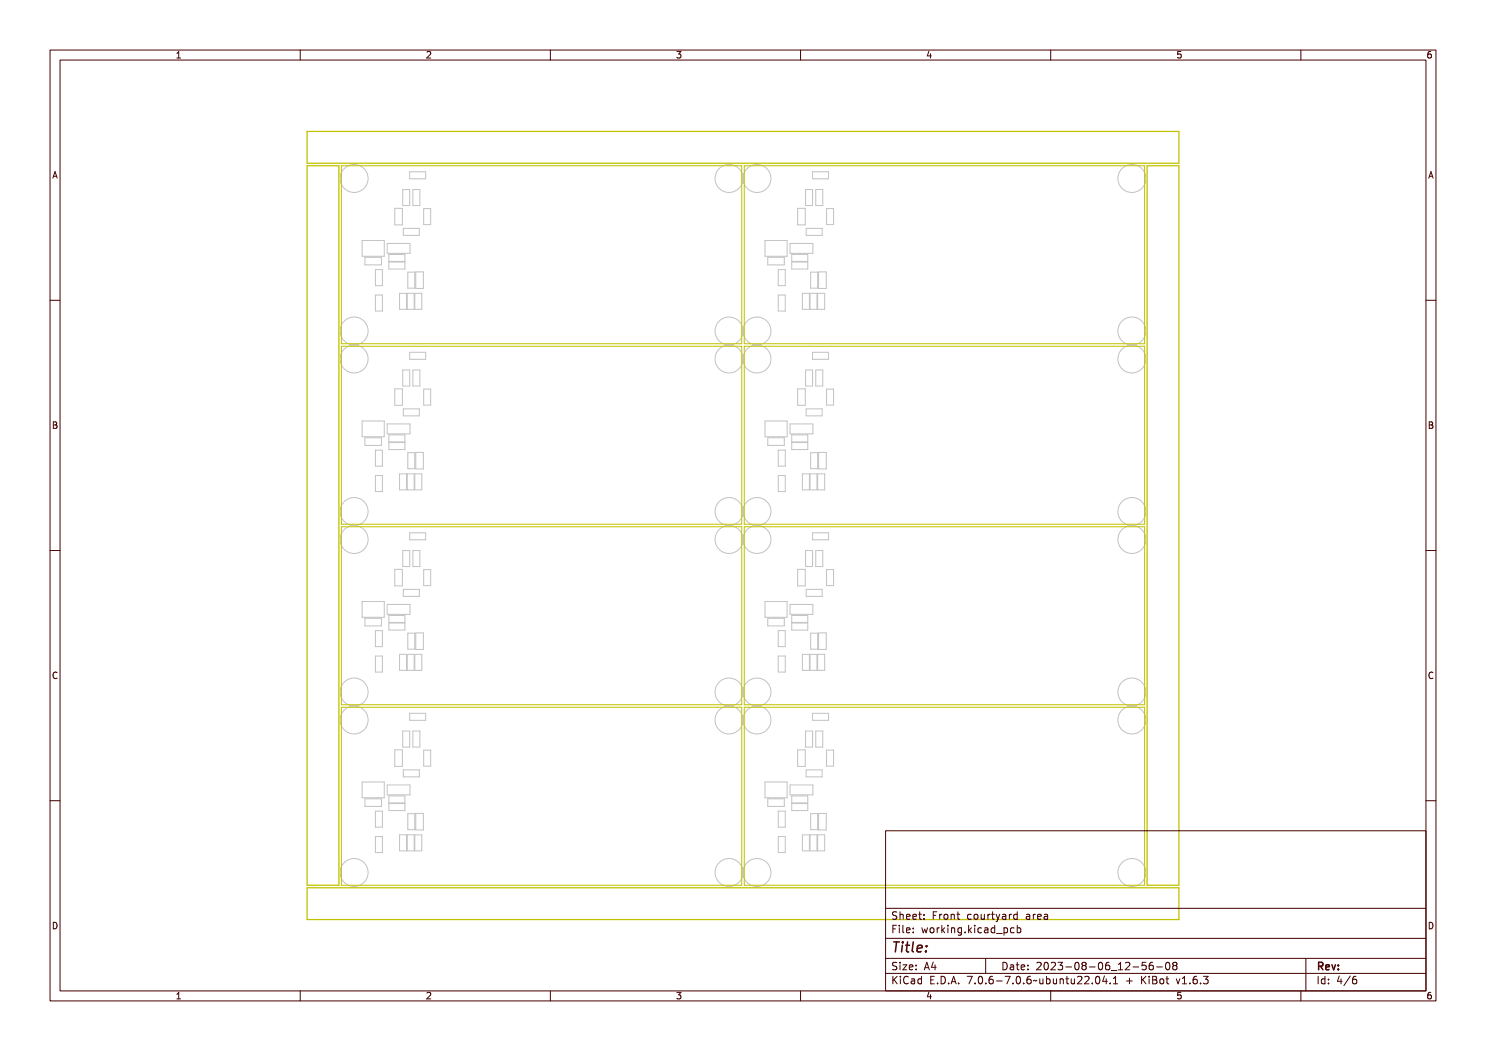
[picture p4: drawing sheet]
<svg xmlns="http://www.w3.org/2000/svg" width="297mm" height="210mm" viewBox="0 0 297 210" stroke-linecap="round" stroke-linejoin="round" font-family="sans-serif">
<defs><g id="words">
<text font-size="2.7" fill="#480000" x="178" y="190.3">Title:</text>
<g font-size="2" fill="#480000">
<text x="178" y="183.7">Sheet: Front courtyard area</text>
<text x="178" y="186.5">File: working.kicad_pcb</text>
<text x="178" y="193.9">Size: A4</text>
<text x="178" y="196.6">KiCad E.D.A. 7.0.6-7.0.6~ubuntu22.04.1 + KiBot v1.6.3</text>
<text x="200" y="193.9">Date: 2023-08-06_12-56-08</text>
<text x="263" y="196.6">Id: 4/6</text>
<text x="263" y="193.9">Rev:</text>
</g>
<g font-size="1.7" fill="#480000">
<text x="35" y="11.7">1</text>
<text x="85" y="11.7">2</text>
<text x="135" y="11.7">3</text>
<text x="185" y="11.7">4</text>
<text x="235" y="11.7">5</text>
<text x="285" y="11.7">6</text>
<text x="10.5" y="35.7">A</text>
<text x="285.5" y="35.7">A</text>
<text x="10.5" y="85.6">B</text>
<text x="285.5" y="85.6">B</text>
<text x="10.5" y="135.7">C</text>
<text x="285.5" y="135.7">C</text>
<text x="10.5" y="185.6">D</text>
<text x="285.5" y="185.6">D</text>
<text x="35" y="199.7">1</text>
<text x="85" y="199.7">2</text>
<text x="135" y="199.7">3</text>
<text x="185" y="199.7">4</text>
<text x="235" y="199.7">5</text>
<text x="285" y="199.7">6</text>
</g>
</g></defs>
<g fill="none" stroke="#c2c2c2" stroke-width=".2">
<path d="M80.5 37.9h1.4v3.2h-1.4zM81.9 34.3h3.2v1.4h-3.2zM82.5 37.9h1.4v3.2h-1.4zM161 37.9h1.4v3.2h-1.4zM162.4 34.3h3.2v1.4h-3.2zM163 37.9h1.4v3.2h-1.4zM72.4 48.1h4.4v3.1h-4.4zM72.9 51.4h3.3v1.5h-3.3zM75 53.9h1.4v3.2h-1.4zM75 59h1.4v3.2h-1.4zM77.4 48.6h4.6v2h-4.6zM77.7 50.8h3.2v1.4h-3.2z"/>
<path d="M77.7 52.4h3.2v1.4h-3.2zM78.9 41.6h1.5v3.3h-1.5zM79.9 58.6h1.4v3.2h-1.4zM80.6 45.6h3.2v1.4h-3.2zM81.4 58.6h1.4v3.2h-1.4zM81.5 54.4h1.4v3.2h-1.4zM82.9 58.6h1.4v3.2h-1.4zM83.1 54.3h1.5v3.3h-1.5zM84.7 41.7h1.4v3.2h-1.4zM152.9 48.1h4.4v3.1h-4.4zM153.5 51.4h3.3v1.5h-3.3zM155.5 53.9h1.4v3.2h-1.4z"/>
<path d="M155.5 59h1.4v3.2h-1.4zM157.9 48.6h4.6v2h-4.6zM158.2 50.8h3.2v1.4h-3.2zM158.2 52.4h3.2v1.4h-3.2zM159.4 41.6h1.5v3.3h-1.5zM160.4 58.6h1.4v3.2h-1.4zM161.1 45.6h3.2v1.4h-3.2zM161.9 58.6h1.4v3.2h-1.4zM162 54.4h1.4v3.2h-1.4zM163.4 58.6h1.4v3.2h-1.4zM163.6 54.3h1.5v3.3h-1.5zM165.2 41.7h1.4v3.2h-1.4z"/>
<path d="M78.9 77.7h1.5v3.3h-1.5zM80.5 73.9h1.4v3.2h-1.4zM81.9 70.4h3.2v1.4h-3.2zM82.5 73.9h1.4v3.2h-1.4zM84.7 77.7h1.4v3.3h-1.4zM159.4 77.7h1.5v3.3h-1.5zM161 73.9h1.4v3.2h-1.4zM162.4 70.4h3.2v1.4h-3.2zM163 73.9h1.4v3.2h-1.4zM165.2 77.7h1.4v3.3h-1.4zM72.4 84.1h4.4v3.2h-4.4zM72.9 87.5h3.3v1.5h-3.3z"/>
<path d="M75 89.9h1.4v3.2h-1.4zM75 95h1.4v3.2h-1.4zM77.4 84.7h4.6v2h-4.6zM77.7 86.9h3.2v1.4h-3.2zM77.7 88.4h3.2v1.4h-3.2zM79.9 94.7h1.4v3.2h-1.4zM80.6 81.7h3.2v1.4h-3.2zM81.4 94.7h1.4v3.2h-1.4zM81.5 90.4h1.4v3.3h-1.4zM82.9 94.7h1.4v3.2h-1.4zM83.1 90.4h1.5v3.3h-1.5zM152.9 84.1h4.4v3.2h-4.4z"/>
<path d="M153.5 87.5h3.3v1.5h-3.3zM155.5 89.9h1.4v3.2h-1.4zM155.5 95h1.4v3.2h-1.4zM157.9 84.7h4.6v2h-4.6zM158.2 88.4h3.2v1.4h-3.2zM158.2 86.9h3.2v1.4h-3.2zM160.4 94.7h1.4v3.2h-1.4zM161.1 81.7h3.2v1.4h-3.2zM161.9 94.7h1.4v3.2h-1.4zM162 90.4h1.4v3.3h-1.4zM163.4 94.7h1.4v3.2h-1.4zM163.6 90.4h1.5v3.3h-1.5z"/>
<path d="M78.9 113.8h1.5v3.3h-1.5zM80.5 110h1.4v3.2h-1.4zM80.6 117.8h3.2v1.4h-3.2zM81.9 106.5h3.2v1.4h-3.2zM82.5 110h1.4v3.2h-1.4zM84.7 113.8h1.4v3.2h-1.4zM159.4 113.8h1.5v3.3h-1.5zM161 110h1.4v3.2h-1.4zM161.1 117.8h3.2v1.4h-3.2zM162.4 106.5h3.2v1.4h-3.2zM163 110h1.4v3.2h-1.4zM165.2 113.8h1.4v3.2h-1.4z"/>
<path d="M72.4 120.2h4.4v3.1h-4.4zM72.9 123.5h3.3v1.6h-3.3zM75 126h1.4v3.2h-1.4zM75 131.1h1.4v3.2h-1.4zM77.4 120.8h4.6v2h-4.6zM77.7 123h3.2v1.4h-3.2zM77.7 124.5h3.2v1.4h-3.2zM79.9 130.7h1.4v3.2h-1.4zM81.4 130.7h1.4v3.2h-1.4zM81.5 126.5h1.4v3.2h-1.4zM82.9 130.7h1.4v3.2h-1.4zM83.1 126.5h1.5v3.3h-1.5z"/>
<path d="M152.9 120.2h4.4v3.1h-4.4zM153.5 123.5h3.3v1.6h-3.3zM155.5 126h1.4v3.2h-1.4zM155.5 131.1h1.4v3.2h-1.4zM157.9 120.8h4.6v2h-4.6zM158.2 123h3.2v1.4h-3.2zM158.2 124.5h3.2v1.4h-3.2zM160.4 130.7h1.4v3.2h-1.4zM161.9 130.7h1.4v3.2h-1.4zM162 126.5h1.4v3.2h-1.4zM163.4 130.7h1.4v3.2h-1.4zM163.6 126.5h1.5v3.3h-1.5z"/>
<path d="M72.4 156.3h4.4v3.1h-4.4zM72.9 159.6h3.3v1.5h-3.3zM77.4 156.8h4.6v2h-4.6zM77.7 159h3.2v1.4h-3.2zM78.9 149.8h1.5v3.3h-1.5zM80.5 146.1h1.4v3.2h-1.4zM80.6 153.8h3.2v1.4h-3.2zM81.9 142.5h3.2v1.4h-3.2zM82.5 146.1h1.4v3.2h-1.4zM84.7 149.9h1.4v3.2h-1.4zM152.9 156.3h4.4v3.1h-4.4zM153.5 159.6h3.3v1.5h-3.3z"/>
<path d="M157.9 156.8h4.6v2h-4.6zM158.2 159h3.2v1.4h-3.2zM159.4 149.8h1.5v3.3h-1.5zM161 146.1h1.4v3.2h-1.4zM161.1 153.8h3.2v1.4h-3.2zM162.4 142.5h3.2v1.4h-3.2zM163 146.1h1.4v3.2h-1.4zM165.2 149.9h1.4v3.2h-1.4zM75 162.1h1.4v3.2h-1.4zM75 167.2h1.4v3.2h-1.4zM77.7 160.6h3.2v1.4h-3.2zM79.9 166.8h1.4v3.2h-1.4z"/>
<path d="M81.4 166.8h1.4v3.2h-1.4zM81.5 162.6h1.4v3.2h-1.4zM82.9 166.8h1.4v3.2h-1.4zM83.1 162.5h1.5v3.3h-1.5zM155.5 162.1h1.4v3.2h-1.4zM155.5 167.2h1.4v3.2h-1.4zM158.2 160.6h3.2v1.4h-3.2zM160.4 166.8h1.4v3.2h-1.4zM161.9 166.8h1.4v3.2h-1.4zM162 162.6h1.4v3.2h-1.4zM163.4 166.8h1.4v3.2h-1.4zM163.6 162.5h1.5v3.3h-1.5z"/>
<circle cx="70.8" cy="35.7" r="2.79"/>
<circle cx="145.7" cy="35.7" r="2.79"/>
<circle cx="151.3" cy="35.7" r="2.79"/>
<circle cx="226.2" cy="35.7" r="2.79"/>
<circle cx="70.8" cy="66.1" r="2.79"/>
<circle cx="70.8" cy="71.7" r="2.79"/>
<circle cx="145.7" cy="66.1" r="2.79"/>
<circle cx="145.7" cy="71.7" r="2.79"/>
<circle cx="151.3" cy="66.1" r="2.79"/>
<circle cx="151.3" cy="71.7" r="2.79"/>
<circle cx="226.2" cy="66.1" r="2.79"/>
<circle cx="226.2" cy="71.7" r="2.79"/>
<circle cx="70.8" cy="107.8" r="2.79"/>
<circle cx="70.8" cy="102.2" r="2.79"/>
<circle cx="145.7" cy="107.8" r="2.79"/>
<circle cx="145.7" cy="102.2" r="2.79"/>
<circle cx="151.3" cy="107.8" r="2.79"/>
<circle cx="151.3" cy="102.2" r="2.79"/>
<circle cx="226.2" cy="107.8" r="2.79"/>
<circle cx="226.2" cy="102.2" r="2.79"/>
<circle cx="70.8" cy="138.3" r="2.79"/>
<circle cx="145.7" cy="138.3" r="2.79"/>
<circle cx="151.3" cy="138.3" r="2.79"/>
<circle cx="226.2" cy="138.3" r="2.79"/>
<circle cx="70.8" cy="143.9" r="2.79"/>
<circle cx="145.7" cy="143.9" r="2.79"/>
<circle cx="151.3" cy="143.9" r="2.79"/>
<circle cx="226.2" cy="143.9" r="2.79"/>
<circle cx="70.8" cy="174.3" r="2.79"/>
<circle cx="145.7" cy="174.3" r="2.79"/>
<circle cx="151.3" cy="174.3" r="2.79"/>
<circle cx="226.2" cy="174.3" r="2.79"/>
</g>
<path d="M68.2 33.1h80v35.6h-80zM148.8 33.1h80v35.6h-80zM68.2 69.2h80v35.6h-80zM148.8 69.2h80v35.6h-80zM68.2 105.3h80v35.5h-80zM148.8 105.3h80v35.5h-80zM68.2 141.3h80v35.6h-80zM148.8 141.3h80v35.6h-80z" fill="none" stroke="#c2c200" stroke-width=".2"/>
<path d="M61.4 26.3h174.2v6.3h-174.2zM61.4 33.1h6.3v143.8h-6.3zM229.3 33.1h6.3v143.8h-6.3zM61.4 177.4h174.2v6.3h-174.2z" fill="none" stroke="#c2c200" stroke-width=".25"/>
<g fill="none" stroke="#480000" stroke-width=".2">
<path d="M10 10h277v190h-277zM12 12h273v186h-273zM60 10v2M110 10v2M160 10v2M210 10v2M260 10v2M10 60h2M285 60h2M10 110h2M285 110h2M10 160h2"/>
<path d="M285 160h2M177 166h108v32h-108zM60 198v2M110 198v2M160 198v2M177 181.5h108M177 187.5h108M177 191.5h108M177 194.5h108M178.1 195.2h.2v.6l.6-.6h.3l-.6 .6 .6 .8h-.2l-.5-.7-.2 .2v.5h-.2zM178.2 185h.9v.2h-.7v.4h.6v.2h-.6v.7h-.2zM178.3 182.4l.5-.1h.2v.2a.31 .31 0 0 0-.5-.1 .31 .31 0 0 0 0 .5 .5 .5 0 0 1 .6 .6 .5 .5 0 0 1-.8 .2l-.1-.2a.34 .34 0 0 0 .4 .1 .34 .34 0 0 0 .1-.5 .47 .47 0 0 1-.5-.2 .47 .47 0 0 1 .1-.5z"/>
<path d="M178.3 192.5l.5-.1h.2v.2a.31 .31 0 0 0-.5-.1 .31 .31 0 0 0 0 .5 .5 .5 0 0 1 .6 .6 .5 .5 0 0 1-.8 .2l-.1-.2a.34 .34 0 0 0 .4 .1 .34 .34 0 0 0 .1-.5 .47 .47 0 0 1-.5-.2 .47 .47 0 0 1 .1-.5zM179.4 182.2h.2v.6a.35 .35 0 0 1 .4-.1 .35 .35 0 0 1 .2 .4v.6h-.2v-.8h-.4v.8h-.2zM179.5 185.4h.4v.9h.4v.2h-.9v-.2h.3v-.8h-.2zM179.5 192.8h.4v.9h.4v.1h-.9v-.1h.3v-.8h-.2zM179.5 195.6h.4v.9h.4v.1h-.9v-.1h.3v-.8h-.2zM179.7 184.9h.2v.3h-.2zM179.7 192.3h.2v.3h-.2zM179.7 195.1h.2v.3h-.2zM180.6 184.9h.4v1.3l.4 .1v.2l-.5-.2v-1.2h-.3zM180.6 192.8h.8l-.6 .9h.6v.1h-.8l.6-.9h-.6zM180.7 182.8l.1-.1a.49 .49 0 0 1 .5 0 .49 .49 0 0 1 .2 .5h-.8a.42 .42 0 0 0 .3 .4 .42 .42 0 0 0 .4-.1 .47 .47 0 0 1-.4 .3 .47 .47 0 0 1-.4-.3zM180.7 195.4a.4 .4 0 0 1 .4-.3 .4 .4 0 0 1 .4 .3 .56 .56 0 0 0-.8 .4 .56 .56 0 0 0 .5 .7l.3-.1a.43 .43 0 0 1-.5 .3 .43 .43 0 0 1-.4-.4v-.6z"/>
<path d="M180.8 182.9l.4-.1 .1 .3h-.6zM181.8 195.6l.3-.1a.43 .43 0 0 1 .5 .5v.6h-.1v-.1a.38 .38 0 0 1-.5 .2 .38 .38 0 0 1-.2-.5 .38 .38 0 0 1 .4-.2h.3a.35 .35 0 0 0-.3-.4 .35 .35 0 0 0-.4 .2zM181.9 182.8l.1-.1a.49 .49 0 0 1 .5 0 .49 .49 0 0 1 .2 .5h-.8a.42 .42 0 0 0 .3 .4 .42 .42 0 0 0 .5-.1 .47 .47 0 0 1-.5 .3 .47 .47 0 0 1-.4-.3zM181.9 185.5l.1-.1a.49 .49 0 0 1 .5 0 .49 .49 0 0 1 .2 .5h-.8a.42 .42 0 0 0 .3 .4 .42 .42 0 0 0 .5-.1 .47 .47 0 0 1-.5 .3 .47 .47 0 0 1-.4-.3zM181.9 192.9l.1-.1a.49 .49 0 0 1 .5 0 .49 .49 0 0 1 .2 .5h-.8a.42 .42 0 0 0 .3 .4 .42 .42 0 0 0 .5-.1 .47 .47 0 0 1-.5 .3 .47 .47 0 0 1-.4-.3zM182 196.2l.5-.1a.31 .31 0 0 1-.2 .4 .31 .31 0 0 1-.4-.1zM182 182.9l.4-.1 .1 .3h-.6zM182 185.6l.4-.1 .1 .3h-.6zM182 193l.4-.1 .1 .3h-.6zM183 195.7l.4-.2 .2 .2v-.6h.2v1.5h-.2v-.1a.42 .42 0 0 1-.5 .1 .42 .42 0 0 1-.2-.5zM183.2 195.8l.1-.1a.4 .4 0 0 1 .3 .4 .4 .4 0 0 1-.3 .4l-.2-.2zM183.2 182.3h.2v.4h.4v.1h-.4v.7l.4 .1v.1h-.4l-.1-.1-.1-.8h-.3v-.1h.3z"/>
<path d="M183.3 185.4h.2v.3h-.2zM183.3 186.2h.2v.3h-.2zM183.3 192.8h.2v.3h-.2zM183.3 193.6h.2v.2h-.2zM184.5 182.7h.2v.3h-.2zM184.5 183.5h.2v.2h-.2zM185.2 185.4h.2l.2 .8 .1-.5h.2l.2 .5 .1-.8h.2l-.2 1.1h-.2l-.2-.7-.2 .7h-.1zM185.4 195.2h.9v.2h-.7v.4h.6v.2h-.6v.5h.7v.1h-.9zM185.7 192.4h.2l.5 1.4h-.2l-.1-.3h-.5l-.1 .3h-.2zM185.8 192.6l.2 .7h-.4zM186.6 182.3h.9v.2h-.7v.4h.6v.2h-.6v.6h-.2zM186.8 185.6l.1-.1a.39 .39 0 0 1 .4 .4 .39 .39 0 0 1-.4 .4l-.1-.2z"/>
<path d="M186.9 196.4h.2v.2h-.2zM187.1 192.4h.2v.9h.2v.2h-.2v.3h-.2v-.3h-.6zM187.1 192.6v.7h-.4zM187.8 195.2a.76 .76 0 0 1 .9 .7 .76 .76 0 0 1-.9 .7zM188 195.4a.57 .57 0 0 1 .5 .5 .57 .57 0 0 1-.5 .6zM188 182.7h.2v.2v-.1a.29 .29 0 0 1 .3-.2 .29 .29 0 0 1 .3 .3 .37 .37 0 0 0-.5-.1 .37 .37 0 0 0-.1 .4v.5h-.2zM188 185.4h.2v.2v-.1a.29 .29 0 0 1 .3-.2 .29 .29 0 0 1 .3 .3 .37 .37 0 0 0-.5-.1 .37 .37 0 0 0-.1 .4v.6h-.2zM189.1 184.9h.1v.9l.5-.4h.2l-.4 .4 .5 .7h-.2l-.4-.6-.2 .1v.5h-.1zM189.2 182.9l.1-.1a.39 .39 0 0 1 .4 .4 .39 .39 0 0 1-.4 .4l-.1-.2zM189.3 196.4h.3v.2h-.3zM190.2 182.7h.2v.1a.35 .35 0 0 1 .4-.1 .35 .35 0 0 1 .3 .4v.6h-.2l-.1-.8h-.3l-.1 .8h-.2zM190.3 185.4h.4v.9h.4v.2h-.9v-.2h.4v-.8h-.3z"/>
<path d="M190.5 195.2h.3l.4 1.4h-.2l-.1-.3h-.5l-.1 .3h-.2zM190.6 184.9h.1v.3h-.1zM190.6 195.4l.2 .7h-.4zM191.4 185.4h.2v.1a.35 .35 0 0 1 .4-.1 .35 .35 0 0 1 .3 .4v.7h-.2l-.1-.9h-.3l-.1 .9h-.2zM191.7 182.3h.1v.4h.4v.1h-.4v.7l.4 .1v.1h-.4l-.1-.1v-.8h-.3v-.1h.3zM191.7 196.4h.3v.2h-.3zM192.7 185.5l.3-.2 .3 .2v-.1h.2v1a.53 .53 0 0 1-.8 .4v-.2a.36 .36 0 0 0 .4 .1 .36 .36 0 0 0 .2-.4l-.1 .1a.53 .53 0 0 1-.7-.3 .53 .53 0 0 1 .2-.6zM192.8 185.6l.1-.1a.39 .39 0 0 1 .4 .4 .39 .39 0 0 1-.4 .4l-.1-.2zM193.8 195.2h.9l-.5 1.4h-.2l.5-1.2h-.7zM194 182.8a.39 .39 0 0 1 .4-.2 .39 .39 0 0 1 .3 .3 .4 .4 0 0 0-.6 0 .4 .4 0 0 0 0 .6 .4 .4 0 0 0 .6 0 .45 .45 0 0 1-.6 .3 .45 .45 0 0 1-.3-.6zM194.1 186.2h.3v.3h-.3zM195.1 184.9h.2v.9l.4-.4h.3l-.5 .4 .5 .7h-.2l-.4-.6-.1 .1v.5h-.2z"/>
<path d="M195.2 182.9l.1-.1a.39 .39 0 0 1 .4 .4 .39 .39 0 0 1-.4 .4l-.1-.2zM195.3 196.4h.3v.2h-.3zM196.2 182.7h.2v.8l.2 .1 .3-.2v-.7h.2v1h-.2v-.1a.35 .35 0 0 1-.4 .2 .35 .35 0 0 1-.3-.5zM196.3 185.4h.5v.9h.3v.2h-.9v-.2h.4v-.8h-.3zM196.3 195.4a.57 .57 0 0 1 .7 0 .57 .57 0 0 1 .1 .8 .5 .5 0 0 1-.6 .5 .5 .5 0 0 1-.3-.8zM196.5 195.4a.61 .61 0 0 1 .4 1l-.1 .1a.61 .61 0 0 1-.4-1zM196.6 184.9h.2v.3h-.2zM197 191.5v3M197.6 185.5a.39 .39 0 0 1 .4-.2 .39 .39 0 0 1 .3 .3 .4 .4 0 0 0-.6 0 .4 .4 0 0 0 0 .6 .4 .4 0 0 0 .6 0 .45 .45 0 0 1-.6 .3 .45 .45 0 0 1-.3-.6zM197.6 182.7h.2v.2v-.1a.29 .29 0 0 1 .4-.2 .29 .29 0 0 1 .2 .3 .37 .37 0 0 0-.4-.1 .37 .37 0 0 0-.2 .4v.5h-.2zM197.7 196.4h.3v.2h-.3zM198.7 185.4l.2-.1a.43 .43 0 0 1 .6 .5v.7h-.2v-.2a.38 .38 0 0 1-.5 .2 .38 .38 0 0 1-.2-.5 .38 .38 0 0 1 .5-.2h.2a.35 .35 0 0 0-.3-.4 .35 .35 0 0 0-.3 .2z"/>
<path d="M198.7 195.4a.38 .38 0 0 1 .4-.3 .38 .38 0 0 1 .3 .3 .43 .43 0 0 0-.5 0 .43 .43 0 0 0-.1 .5 .46 .46 0 0 1 .7 .1 .46 .46 0 0 1-.2 .6 .46 .46 0 0 1-.7-.2zM198.8 186l.5-.1a.31 .31 0 0 1-.1 .4 .31 .31 0 0 1-.4-.1zM198.9 182.3h.2v.4h.4v.1h-.4v.7l.4 .1v.1h-.4l-.2-.1v-.8h-.3v-.1h.3zM199.8 182.7h.1l.4 .8 .3-.8h.2l-.3 .7a.68 .68 0 0 1-.7 .8l.4-.5zM199.9 185.5l.3-.2 .3 .2v-.6h.2v1.6h-.2v-.2a.42 .42 0 0 1-.5 .1 .42 .42 0 0 1-.2-.5zM200 196h.5v.2h-.5zM200 185.6l.1-.1a.39 .39 0 0 1 .4 .4 .39 .39 0 0 1-.4 .4l-.1-.2zM200.1 192.4a.76 .76 0 0 1 1 .7 .76 .76 0 0 1-1 .7zM200.3 192.6a.57 .57 0 0 1 .6 .5 .57 .57 0 0 1-.6 .6zM200.9 186.8l1.2 .1zM201 195.2h.9l-.5 1.4h-.2l.5-1.2h-.7zM201.1 182.7l.2-.1a.43 .43 0 0 1 .6 .5v.6h-.2v-.1a.38 .38 0 0 1-.5 .2 .38 .38 0 0 1-.2-.5 .38 .38 0 0 1 .5-.2h.2a.35 .35 0 0 0-.2-.4 .35 .35 0 0 0-.4 .2z"/>
<path d="M201.2 183.3l.5-.1a.31 .31 0 0 1-.1 .4 .31 .31 0 0 1-.4-.1zM201.4 192.8l.3-.1a.43 .43 0 0 1 .5 .5v.6h-.1v-.1a.38 .38 0 0 1-.5 .2 .38 .38 0 0 1-.2-.5 .38 .38 0 0 1 .4-.2h.3a.35 .35 0 0 0-.3-.4 .35 .35 0 0 0-.4 .2zM201.6 193.4l.5-.1a.31 .31 0 0 1-.2 .4 .31 .31 0 0 1-.4-.1zM202.2 185.4h.2v.1a.53 .53 0 0 1 .8 .3 .53 .53 0 0 1-.6 .7l-.2-.2v.6h-.2zM202.4 182.7h.2v.2l.1-.1a.29 .29 0 0 1 .3-.2 .29 .29 0 0 1 .2 .3 .37 .37 0 0 0-.4-.1 .37 .37 0 0 0-.2 .4v.5h-.2zM202.5 185.6l.1-.1a.4 .4 0 0 1 .4 .4 .4 .4 0 0 1-.4 .4l-.2-.2zM202.5 196.4h.3v.2h-.3zM202.8 192.4h.2v.4h.4v.1h-.4v.7l.4 .1v.1h-.4l-.2-.1v-.8h-.3v-.1h.3zM203.5 182.8l.3-.2 .3 .2v-.6h.2v1.5h-.2v-.1a.42 .42 0 0 1-.5 .1 .42 .42 0 0 1-.2-.5zM203.5 195.4a.57 .57 0 0 1 .8 0 .57 .57 0 0 1 0 .8 .5 .5 0 0 1-.6 .5 .5 .5 0 0 1-.3-.8zM203.6 185.5a.39 .39 0 0 1 .4-.2 .39 .39 0 0 1 .3 .3 .4 .4 0 0 0-.5 0 .4 .4 0 0 0 0 .6 .4 .4 0 0 0 .5 0 .45 .45 0 0 1-.6 .3 .45 .45 0 0 1-.2-.6zM203.6 182.9l.1-.1a.4 .4 0 0 1 .4 .4 .4 .4 0 0 1-.4 .4l-.1-.2z"/>
<path d="M203.7 195.4a.61 .61 0 0 1 .4 1l-.1 .1a.61 .61 0 0 1-.3-1zM203.9 192.9l.1-.1a.49 .49 0 0 1 .5 0 .49 .49 0 0 1 .2 .5h-.8a.42 .42 0 0 0 .3 .4 .42 .42 0 0 0 .5-.1 .47 .47 0 0 1-.5 .3 .47 .47 0 0 1-.4-.3zM204 193l.4-.1 .1 .3h-.6zM204.7 184.9h.1v.6a.53 .53 0 0 1 .8 .3 .53 .53 0 0 1-.6 .7l-.2-.2v.2h-.1zM204.9 185.6l.1-.1a.39 .39 0 0 1 .4 .4 .39 .39 0 0 1-.4 .4l-.1-.2zM204.9 196.4h.3v.2h-.3zM205.3 192.8h.2v.3h-.2zM205.3 193.6h.2v.2h-.2zM205.9 182.7l.3-.1a.43 .43 0 0 1 .5 .5v.6h-.2v-.1a.38 .38 0 0 1-.5 .2 .38 .38 0 0 1-.2-.5 .38 .38 0 0 1 .5-.2h.2a.35 .35 0 0 0-.2-.4 .35 .35 0 0 0-.4 .2zM205.9 195.4a.38 .38 0 0 1 .4-.3 .38 .38 0 0 1 .3 .3 .43 .43 0 0 0-.5 0 .43 .43 0 0 0-.1 .5 .46 .46 0 0 1 .7 .1 .46 .46 0 0 1-.2 .6 .46 .46 0 0 1-.6-.2zM206.1 183.3l.4-.1a.31 .31 0 0 1-.1 .4 .31 .31 0 0 1-.4-.1zM207 196l1-.1a.49 .49 0 0 1-.8 .1l-.2 .2z"/>
<path d="M207.2 182.7h.2v.2l.1-.1a.29 .29 0 0 1 .3-.2 .29 .29 0 0 1 .2 .3 .37 .37 0 0 0-.4-.1 .37 .37 0 0 0-.2 .4v.5h-.2zM207.4 192.5a.53 .53 0 0 1 .8 .1 .53 .53 0 0 1-.3 .7l-.3 .4h.7v.1h-.9l.3-.5a.4 .4 0 0 0 .3-.4 .4 .4 0 0 0-.3-.4l-.3 .2zM208.3 195.6h.1l.1 .8 .2 .1 .2-.2v-.7h.2v1h-.2v-.1a.35 .35 0 0 1-.4 .2 .35 .35 0 0 1-.2-.5zM208.3 182.8l.2-.1a.49 .49 0 0 1 .5 0 .49 .49 0 0 1 .2 .5h-.8a.42 .42 0 0 0 .3 .4 .42 .42 0 0 0 .4-.1 .47 .47 0 0 1-.4 .3 .47 .47 0 0 1-.4-.3zM208.5 182.9l.3-.1 .2 .3h-.6zM208.7 192.6a.57 .57 0 0 1 .7 0 .57 .57 0 0 1 .1 .8 .5 .5 0 0 1-.6 .5 .5 .5 0 0 1-.3-.8zM208.9 192.6a.61 .61 0 0 1 .3 1l-.1 .1a.61 .61 0 0 1-.3-1zM209.5 195.1h.2v.6a.53 .53 0 0 1 .7 .3 .53 .53 0 0 1-.6 .7l-.1-.2v.1h-.2zM209.5 182.7l.3-.1a.43 .43 0 0 1 .5 .5v.6h-.2v-.1a.38 .38 0 0 1-.5 .2 .38 .38 0 0 1-.2-.5 .38 .38 0 0 1 .5-.2h.2a.35 .35 0 0 0-.2-.4 .35 .35 0 0 0-.4 .2zM209.7 183.3l.4-.1a.31 .31 0 0 1-.1 .4 .31 .31 0 0 1-.4-.1zM209.7 195.8l.1-.1a.4 .4 0 0 1 .4 .4 .4 .4 0 0 1-.4 .4l-.1-.2zM209.8 192.5a.53 .53 0 0 1 .8 .1 .53 .53 0 0 1-.3 .7l-.3 .4h.7v.1h-.9l.3-.5a.4 .4 0 0 0 .3-.4 .4 .4 0 0 0-.3-.4l-.3 .2z"/>
<path d="M210 198v2M210.7 195.6h.2v.8l.2 .1 .2-.2v-.7h.2v1h-.2v-.1a.35 .35 0 0 1-.4 .2 .35 .35 0 0 1-.2-.5zM211 192.4a.46 .46 0 0 1 .6 0 .46 .46 0 0 1 .1 .6l-.1 .1a.47 .47 0 0 1 .2 .7 .47 .47 0 0 1-.7 0l-.1-.2a.35 .35 0 0 0 .5 .1 .35 .35 0 0 0 0-.5h-.3v-.2a.29 .29 0 0 0 .4-.1 .29 .29 0 0 0-.1-.4 .29 .29 0 0 0-.4 .1h-.1zM211.9 195.6h.2v.1a.35 .35 0 0 1 .4-.1 .35 .35 0 0 1 .2 .4v.6h-.2v-.8h-.4v.8h-.2zM212.4 193.2h.5v.2h-.5zM213.3 195.2h.2v.4h.4v.1h-.4v.7l.4 .1v.1h-.4l-.2-.1v-.8h-.3v-.1h.3zM213.5 192.6a.57 .57 0 0 1 .7 0 .57 .57 0 0 1 .1 .8 .5 .5 0 0 1-.6 .5 .5 .5 0 0 1-.3-.8zM213.7 192.6a.61 .61 0 0 1 .3 1v.1a.61 .61 0 0 1-.4-1zM214.3 195.6h.2v.8l.2 .1 .2-.2v-.7h.2v1h-.2v-.1a.35 .35 0 0 1-.4 .2 .35 .35 0 0 1-.2-.5zM214.7 192.5a.41 .41 0 0 1 .7-.1 .41 .41 0 0 1-.2 .7 .42 .42 0 0 1 .2 .6 .42 .42 0 0 1-.7 0 .42 .42 0 0 1 .2-.6l-.3-.2zM215.5 195.3a.53 .53 0 0 1 .8 .1 .53 .53 0 0 1-.3 .7l-.3 .4h.6v.1h-.9l.4-.5a.4 .4 0 0 0 .3-.4 .4 .4 0 0 0-.3-.4l-.3 .2zM216 193.2h.5v.2h-.5z"/>
<path d="M216.7 195.3a.53 .53 0 0 1 .8 .1 .53 .53 0 0 1-.3 .7l-.3 .4h.6v.1h-.9l.4-.5a.4 .4 0 0 0 .3-.4 .4 .4 0 0 0-.3-.4l-.3 .2zM217.1 192.6a.57 .57 0 0 1 .7 0 .57 .57 0 0 1 .1 .8 .5 .5 0 0 1-.6 .5 .5 .5 0 0 1-.3-.8zM217.3 192.6a.61 .61 0 0 1 .3 1v.1a.61 .61 0 0 1-.4-1zM218.2 196.4h.2v.2h-.2zM218.3 192.6a.38 .38 0 0 1 .4-.3 .38 .38 0 0 1 .3 .3 .43 .43 0 0 0-.5 0 .43 .43 0 0 0-.1 .5 .46 .46 0 0 1 .6 .1 .46 .46 0 0 1-.1 .6 .46 .46 0 0 1-.7-.2zM219.2 195.4a.57 .57 0 0 1 .7 0 .57 .57 0 0 1 .1 .8 .5 .5 0 0 1-.7 .5 .5 .5 0 0 1-.3-.8zM219.2 194.2l1.3 .1zM219.4 195.4a.61 .61 0 0 1 .3 1l-.1 .1a.61 .61 0 0 1-.3-1zM220.7 192.5l.5-.1v1.3h.3v.1h-.8v-.1h.3v-1.1h-.3zM220.8 195.2h.2v.9h.2v.2h-.2v.3h-.2v-.3h-.6zM220.8 195.4v.7h-.4zM221.8 196.4h.2v.2h-.2z"/>
<path d="M221.8 192.5a.53 .53 0 0 1 .8 .1 .53 .53 0 0 1-.3 .7l-.3 .4h.7v.1h-.9l.3-.5a.4 .4 0 0 0 .4-.4 .4 .4 0 0 0-.4-.4l-.3 .2zM222.8 195.3l.5-.1v1.3h.3v.1h-.8v-.1h.3v-1.1h-.3zM223.2 193.2h.5v.2h-.5zM224.3 192.4h.7v.2h-.6v.3a.53 .53 0 0 1 .7 .7 .53 .53 0 0 1-.9 .2v-.2a.38 .38 0 0 0 .5 .1 .38 .38 0 0 0 .1-.5 .38 .38 0 0 0-.5-.1zM225.4 195.5h.2v.4h.4v.2h-.4v.4h-.2v-.4h-.4v-.2h.4zM225.5 192.6a.38 .38 0 0 1 .4-.3 .38 .38 0 0 1 .3 .3 .43 .43 0 0 0-.5 0 .43 .43 0 0 0-.1 .5 .46 .46 0 0 1 .7 .1 .46 .46 0 0 1-.2 .6 .46 .46 0 0 1-.7-.2zM226.8 193.2h.5v.2h-.5zM227.5 195.2h.2v.6l.6-.6h.2l-.6 .6 .6 .8h-.2l-.5-.7-.1 .2v.5h-.2zM227.9 192.6a.57 .57 0 0 1 .8 0 .57 .57 0 0 1 0 .8 .5 .5 0 0 1-.6 .5 .5 .5 0 0 1-.3-.8zM228.2 192.6a.61 .61 0 0 1 .3 1l-.1 .1a.61 .61 0 0 1-.3-1zM228.8 195.6h.4v.9h.4v.1h-.9v-.1h.4v-.8h-.3zM229.1 195.1h.1v.3h-.1z"/>
<path d="M229.2 192.5a.41 .41 0 0 1 .6-.1 .41 .41 0 0 1-.1 .7 .42 .42 0 0 1 .1 .6 .42 .42 0 0 1-.7 0 .42 .42 0 0 1 .2-.6l-.2-.2zM229.9 195.2h.4a.35 .35 0 0 1 .5 .2 .35 .35 0 0 1-.3 .5 .41 .41 0 0 1 .3 .5 .41 .41 0 0 1-.5 .2h-.4zM230.1 196h.2a.27 .27 0 0 1 .3 .2 .27 .27 0 0 1-.3 .3h-.2zM230.1 195.4h.2a.23 .23 0 0 1 .3 .2 .23 .23 0 0 1-.3 .2h-.2zM231.2 193.2h1.1M231.3 195.8l.1-.1a.39 .39 0 0 1 .4 .4 .39 .39 0 0 1-.4 .4l-.1-.2zM232.6 195.2h.1v.4h.4v.1h-.4l.1 .7 .3 .1v.1h-.3l-.2-.1v-.8h-.3v-.1h.3zM233.2 192.4l.1-.1a.8 .8 0 0 1 .5 .7 .8 .8 0 0 1-.5 .8 1 1 0 0 1-.1-1.4zM234.6 195.6h.2l.3 .9 .4-.9h.2l-.4 1h-.3zM234.7 192.9l-.3-.3 .3-.3h.3l.2 .3-.2 .3M234.7 192.9l-.3 .3 .1 .4 .2 .2 .4-.1 .1-.2v-.4l-.2-.2M234.7 192.9h.3"/>
<path d="M236 195.3l.5-.1v1.3h.3v.1h-.8v-.1h.3v-1.1h-.3zM237.4 196.4h.3v.2h-.3zM238.4 195.4a.38 .38 0 0 1 .4-.3 .38 .38 0 0 1 .3 .3 .43 .43 0 0 0-.5 0 .43 .43 0 0 0-.1 .5 .46 .46 0 0 1 .7 .1 .46 .46 0 0 1-.2 .6 .46 .46 0 0 1-.7-.2zM239.8 196.4h.3v.2h-.3zM240.7 195.2a.46 .46 0 0 1 .6 0 .46 .46 0 0 1 .1 .6l-.1 .1a.47 .47 0 0 1 .2 .7 .47 .47 0 0 1-.7 0l-.1-.2a.35 .35 0 0 0 .5 .1 .35 .35 0 0 0 0-.5l-.3-.1v-.1a.29 .29 0 0 0 .4-.1 .29 .29 0 0 0-.1-.4 .29 .29 0 0 0-.4 .1h-.1zM260 198v2M261 191.5v6.5M263.2 195.2h.8v.2h-.3v1.1h.3v.1h-.8v-.1h.3v-1.1h-.3zM264.4 195.7l.3-.2 .3 .2v-.6h.2v1.5h-.2v-.1a.42 .42 0 0 1-.5 .1 .42 .42 0 0 1-.2-.5zM264.6 195.8l.1-.1a.4 .4 0 0 1 .3 .4 .4 .4 0 0 1-.3 .4l-.2-.2zM265.9 195.6h.2v.3h-.2zM265.9 196.4h.2v.2h-.2z"/>
<path d="M268.5 195.2h.2v.9h.2v.2h-.2v.3h-.2v-.3h-.6zM268.5 195.4v.7h-.4zM269.9 195.2h.2l-.8 1.6h-.2zM270.5 195.4a.38 .38 0 0 1 .4-.3 .38 .38 0 0 1 .3 .3 .43 .43 0 0 0-.5 0 .43 .43 0 0 0-.2 .5 .46 .46 0 0 1 .7 .1 .46 .46 0 0 1-.2 .6 .46 .46 0 0 1-.6-.2z"/>
<circle cx="187" cy="185.9" r=".53"/>
<circle cx="189.4" cy="183.2" r=".53"/>
<circle cx="195.4" cy="183.2" r=".53"/>
<circle cx="196.7" cy="195.9" r=".13"/>
<circle cx="199.1" cy="196.2" r=".32"/>
<circle cx="203.9" cy="195.9" r=".13"/>
<circle cx="206.3" cy="196.2" r=".32"/>
<circle cx="209" cy="193.1" r=".13"/>
<circle cx="213.8" cy="193.1" r=".13"/>
<circle cx="215" cy="193.4" r=".29"/>
<circle cx="215" cy="192.8" r=".25"/>
<circle cx="217.4" cy="193.1" r=".13"/>
<circle cx="218.7" cy="193.4" r=".32"/>
<circle cx="219.5" cy="195.9" r=".13"/>
<circle cx="225.9" cy="193.4" r=".32"/>
<circle cx="228.3" cy="193.1" r=".13"/>
<circle cx="229.5" cy="193.4" r=".29"/>
<circle cx="229.5" cy="192.8" r=".25"/>
<circle cx="231.5" cy="196.1" r=".53"/>
<circle cx="238.8" cy="196.2" r=".32"/>
<circle cx="270.9" cy="196.2" r=".32"/>
</g>
<g fill="none" stroke="#480000" stroke-width=".3">
<path d="M178.1 188.4h1.4v.2h-.6v1.7h-.2v-1.7h-.6zM179.9 188.8h.7v1.3h.4v.2h-1.2v-.2h.5v-1.1h-.4zM180.3 188.3h.3v.3h-.3zM181.8 188.4h.2v.4h.6v.2h-.6v1l.6 .1v.2a.55 .55 0 0 1-.8-.5v-.8h-.4v-.2h.4zM183 188.3h.6l.1 1.6 .1 .2h.4v.2a.54 .54 0 0 1-.8-.5v-1.4h-.4zM184.8 189a.65 .65 0 0 1 .8-.1 .65 .65 0 0 1 .3 .7h-1.1a.56 .56 0 0 0 .4 .5 .56 .56 0 0 0 .6-.1v.2a.81 .81 0 0 1-1.1-.1 .81 .81 0 0 1 .1-1.1zM185 189.1l.4-.1 .2 .4h-.8zM186.7 188.9h.3v.4h-.3zM186.7 189.9h.3v.4h-.3zM263.1 192.4a.73 .73 0 0 1 .9 .2v.3l-.3 .3 .5 .6h-.2l-.3-.4-.2-.2h-.2v.6h-.2zM263.3 192.6h.2a.26 .26 0 0 1 .3 .2 .26 .26 0 0 1-.2 .3h-.3zM264.5 192.9l.1-.1a.49 .49 0 0 1 .5 0 .49 .49 0 0 1 .2 .5h-.8a.42 .42 0 0 0 .3 .4 .42 .42 0 0 0 .4-.1 .47 .47 0 0 1-.4 .3 .47 .47 0 0 1-.4-.3z"/>
<path d="M264.6 193l.3-.1 .2 .3h-.6zM265.5 192.8h.2l.3 .9 .3-.9h.2l-.4 1h-.2zM267.1 192.8h.2v.3h-.2zM267.1 193.6h.2v.2h-.2z"/>
</g>
<use href="#words"/>
</svg>
